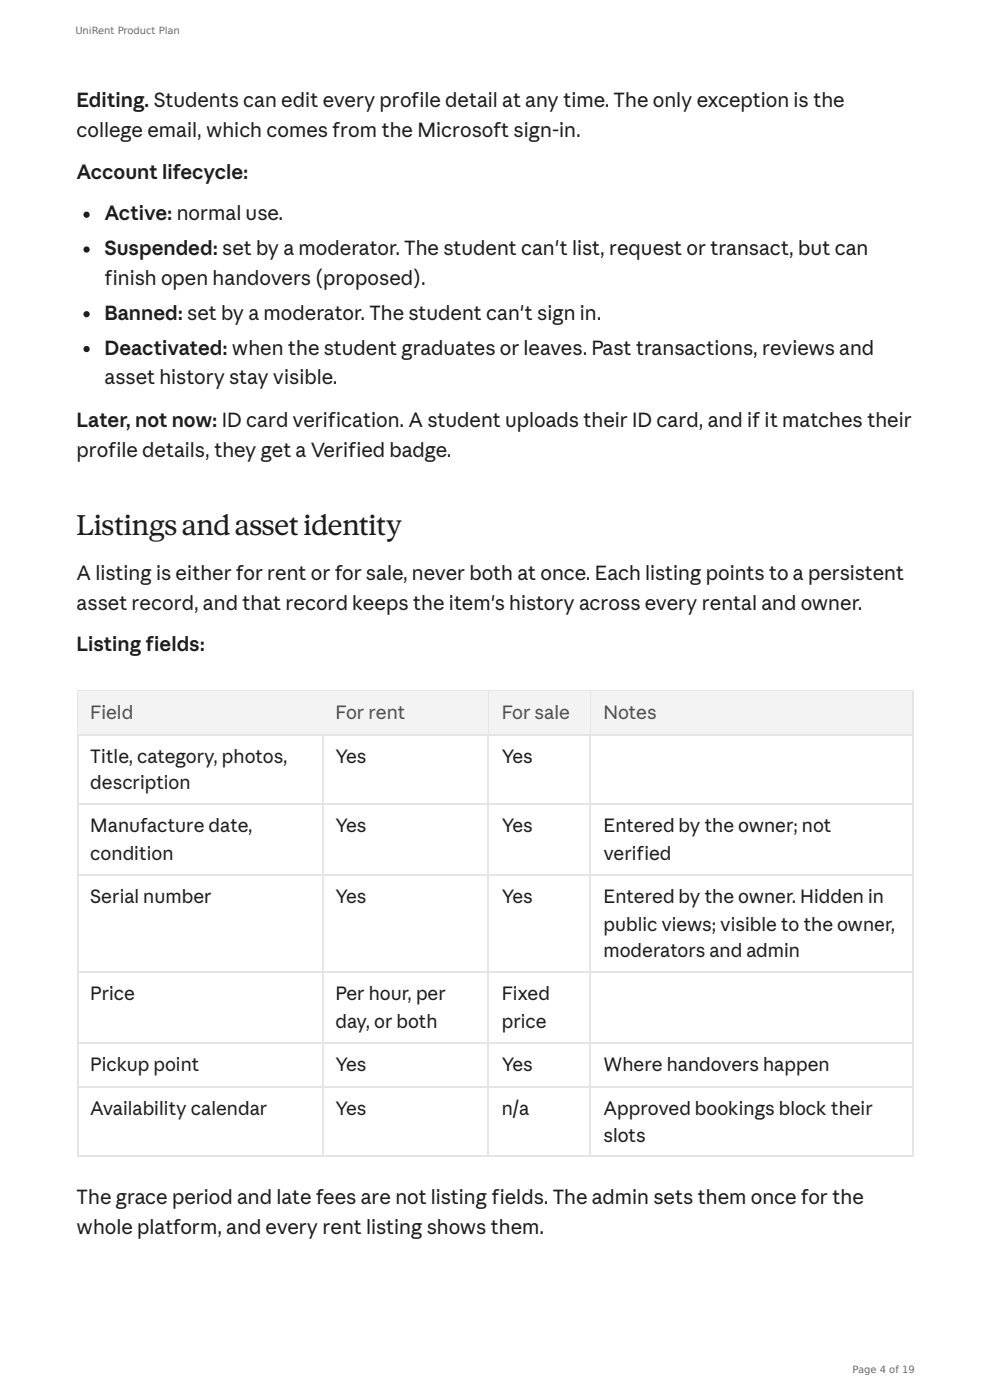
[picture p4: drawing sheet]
<svg xmlns="http://www.w3.org/2000/svg" width="210mm" height="297mm" viewBox="0 0 210 297" stroke-linecap="round" stroke-linejoin="round" font-family="sans-serif">
<defs><g id="words">
<text font-size="5.8" fill="#1f1e1d" x="16.3" y="113.6">Listingsandassetidentity</text>
<g font-size="4.2" fill="#1f1e1d">
<text x="16.3" y="22.7">Editing. Students can edit every profile detail at any time. The only exception is the</text>
<text x="16.3" y="29.1">college email, which comes from the Microsoft sign-in.</text>
<text x="16.3" y="38.1">Account lifecycle:</text>
<text x="22.2" y="46.8">Active: normal use.</text>
<text x="22.2" y="54.2">Suspended: set by a moderator. The student can't list, request or transact, but can</text>
<text x="22.2" y="60.5">finish open handovers (proposed).</text>
<text x="22.2" y="67.9">Banned: set by a moderator. The student can't sign in.</text>
<text x="22.2" y="75.3">Deactivated: when the student graduates or leaves. Past transactions, reviews and</text>
<text x="22.2" y="81.7">asset history stay visible.</text>
<text x="16.3" y="90.6">Later, not now: ID card verification. A student uploads their ID card, and if it matches their</text>
<text x="16.3" y="97">profile details, they get a Verified badge.</text>
<text x="16.3" y="123.1">A listing is either for rent or for sale, never both at once. Each listing points to a persistent</text>
<text x="16.3" y="129.5">asset record, and that record keeps the item's history across every rental and owner.</text>
<text x="16.3" y="138.2">Listing fields:</text>
<text x="16.3" y="255.8">The grace period and late fees are not listing fields. The admin sets them once for the</text>
<text x="16.3" y="262.1">whole platform, and every rent listing shows them.</text>
</g>
<g font-size="4" fill="#52514e">
<text x="19.2" y="152.7">Field</text>
<text x="71.2" y="152.7">For rent</text>
<text x="106.6" y="152.7">For sale</text>
<text x="128.1" y="152.7">Notes</text>
</g>
<g font-size="4" fill="#1f1e1d">
<text x="19.2" y="162">Title, category, photos,</text>
<text x="71.2" y="162">Yes</text>
<text x="106.6" y="162">Yes</text>
<text x="19.2" y="167.5">description</text>
<text x="19.2" y="176.8">Manufacture date,</text>
<text x="71.2" y="176.8">Yes</text>
<text x="106.6" y="176.8">Yes</text>
<text x="128.1" y="176.8">Entered by the owner; not</text>
<text x="19.2" y="182.6">condition</text>
<text x="128.1" y="182.6">verified</text>
<text x="19.2" y="191.8">Serial number</text>
<text x="71.2" y="191.8">Yes</text>
<text x="106.6" y="191.8">Yes</text>
<text x="128.1" y="191.8">Entered by the owner. Hidden in</text>
<text x="128.1" y="197.6">public views; visible to the owner,</text>
<text x="128.1" y="203.2">moderators and admin</text>
<text x="19.2" y="212.4">Price</text>
<text x="71.2" y="212.4">Per hour, per</text>
<text x="106.6" y="212.4">Fixed</text>
<text x="71.2" y="218.2">day, or both</text>
<text x="106.6" y="218.2">price</text>
<text x="19.2" y="227.5">Pickup point</text>
<text x="71.2" y="227.5">Yes</text>
<text x="106.6" y="227.5">Yes</text>
<text x="128.1" y="227.5">Where handovers happen</text>
<text x="19.2" y="236.7">Availability calendar</text>
<text x="71.2" y="236.7">Yes</text>
<text x="106.6" y="236.7">n/a</text>
<text x="128.1" y="236.7">Approved bookings block their</text>
<text x="128.1" y="242.6">slots</text>
</g>
<g font-size="2.1" fill="#6b6b6b">
<text x="16" y="7.1">UniRent Product Plan</text>
<text x="181" y="291.6">Page 4 of 19</text>
</g>
</g></defs>
<g fill="#1f1e1d">
<circle cx="18.4" cy="45.6" r=".66"/>
<circle cx="18.4" cy="53" r=".66"/>
<circle cx="18.4" cy="66.7" r=".66"/>
<circle cx="18.4" cy="74.1" r=".66"/>
</g>
<g fill="none" stroke="#e8e5dc" stroke-width=".26">
<path d="M16.4 146.8h177.5M16.4 156h177.5M16.5 146.7v99M68.6 146.7v99M103.7 146.7v99M125.4 146.7v99M193.8 146.7v99M16.4 170.8h177.5M16.4 185.9h177.5M16.4 206.5h177.5M16.4 221.6h177.5M16.4 230.8h177.5"/>
<path d="M16.4 245.6h177.5"/>
</g>
<g fill="#f5f3ed">
<path d="M16.6 146.9h51.8v9h-51.8z"/>
<path d="M68.7 146.9h34.9v9h-34.9z"/>
<path d="M103.9 146.9h21.4v9h-21.4z"/>
<path d="M125.5 146.9h68.2v9h-68.2z"/>
</g>
<use href="#words"/>
</svg>
